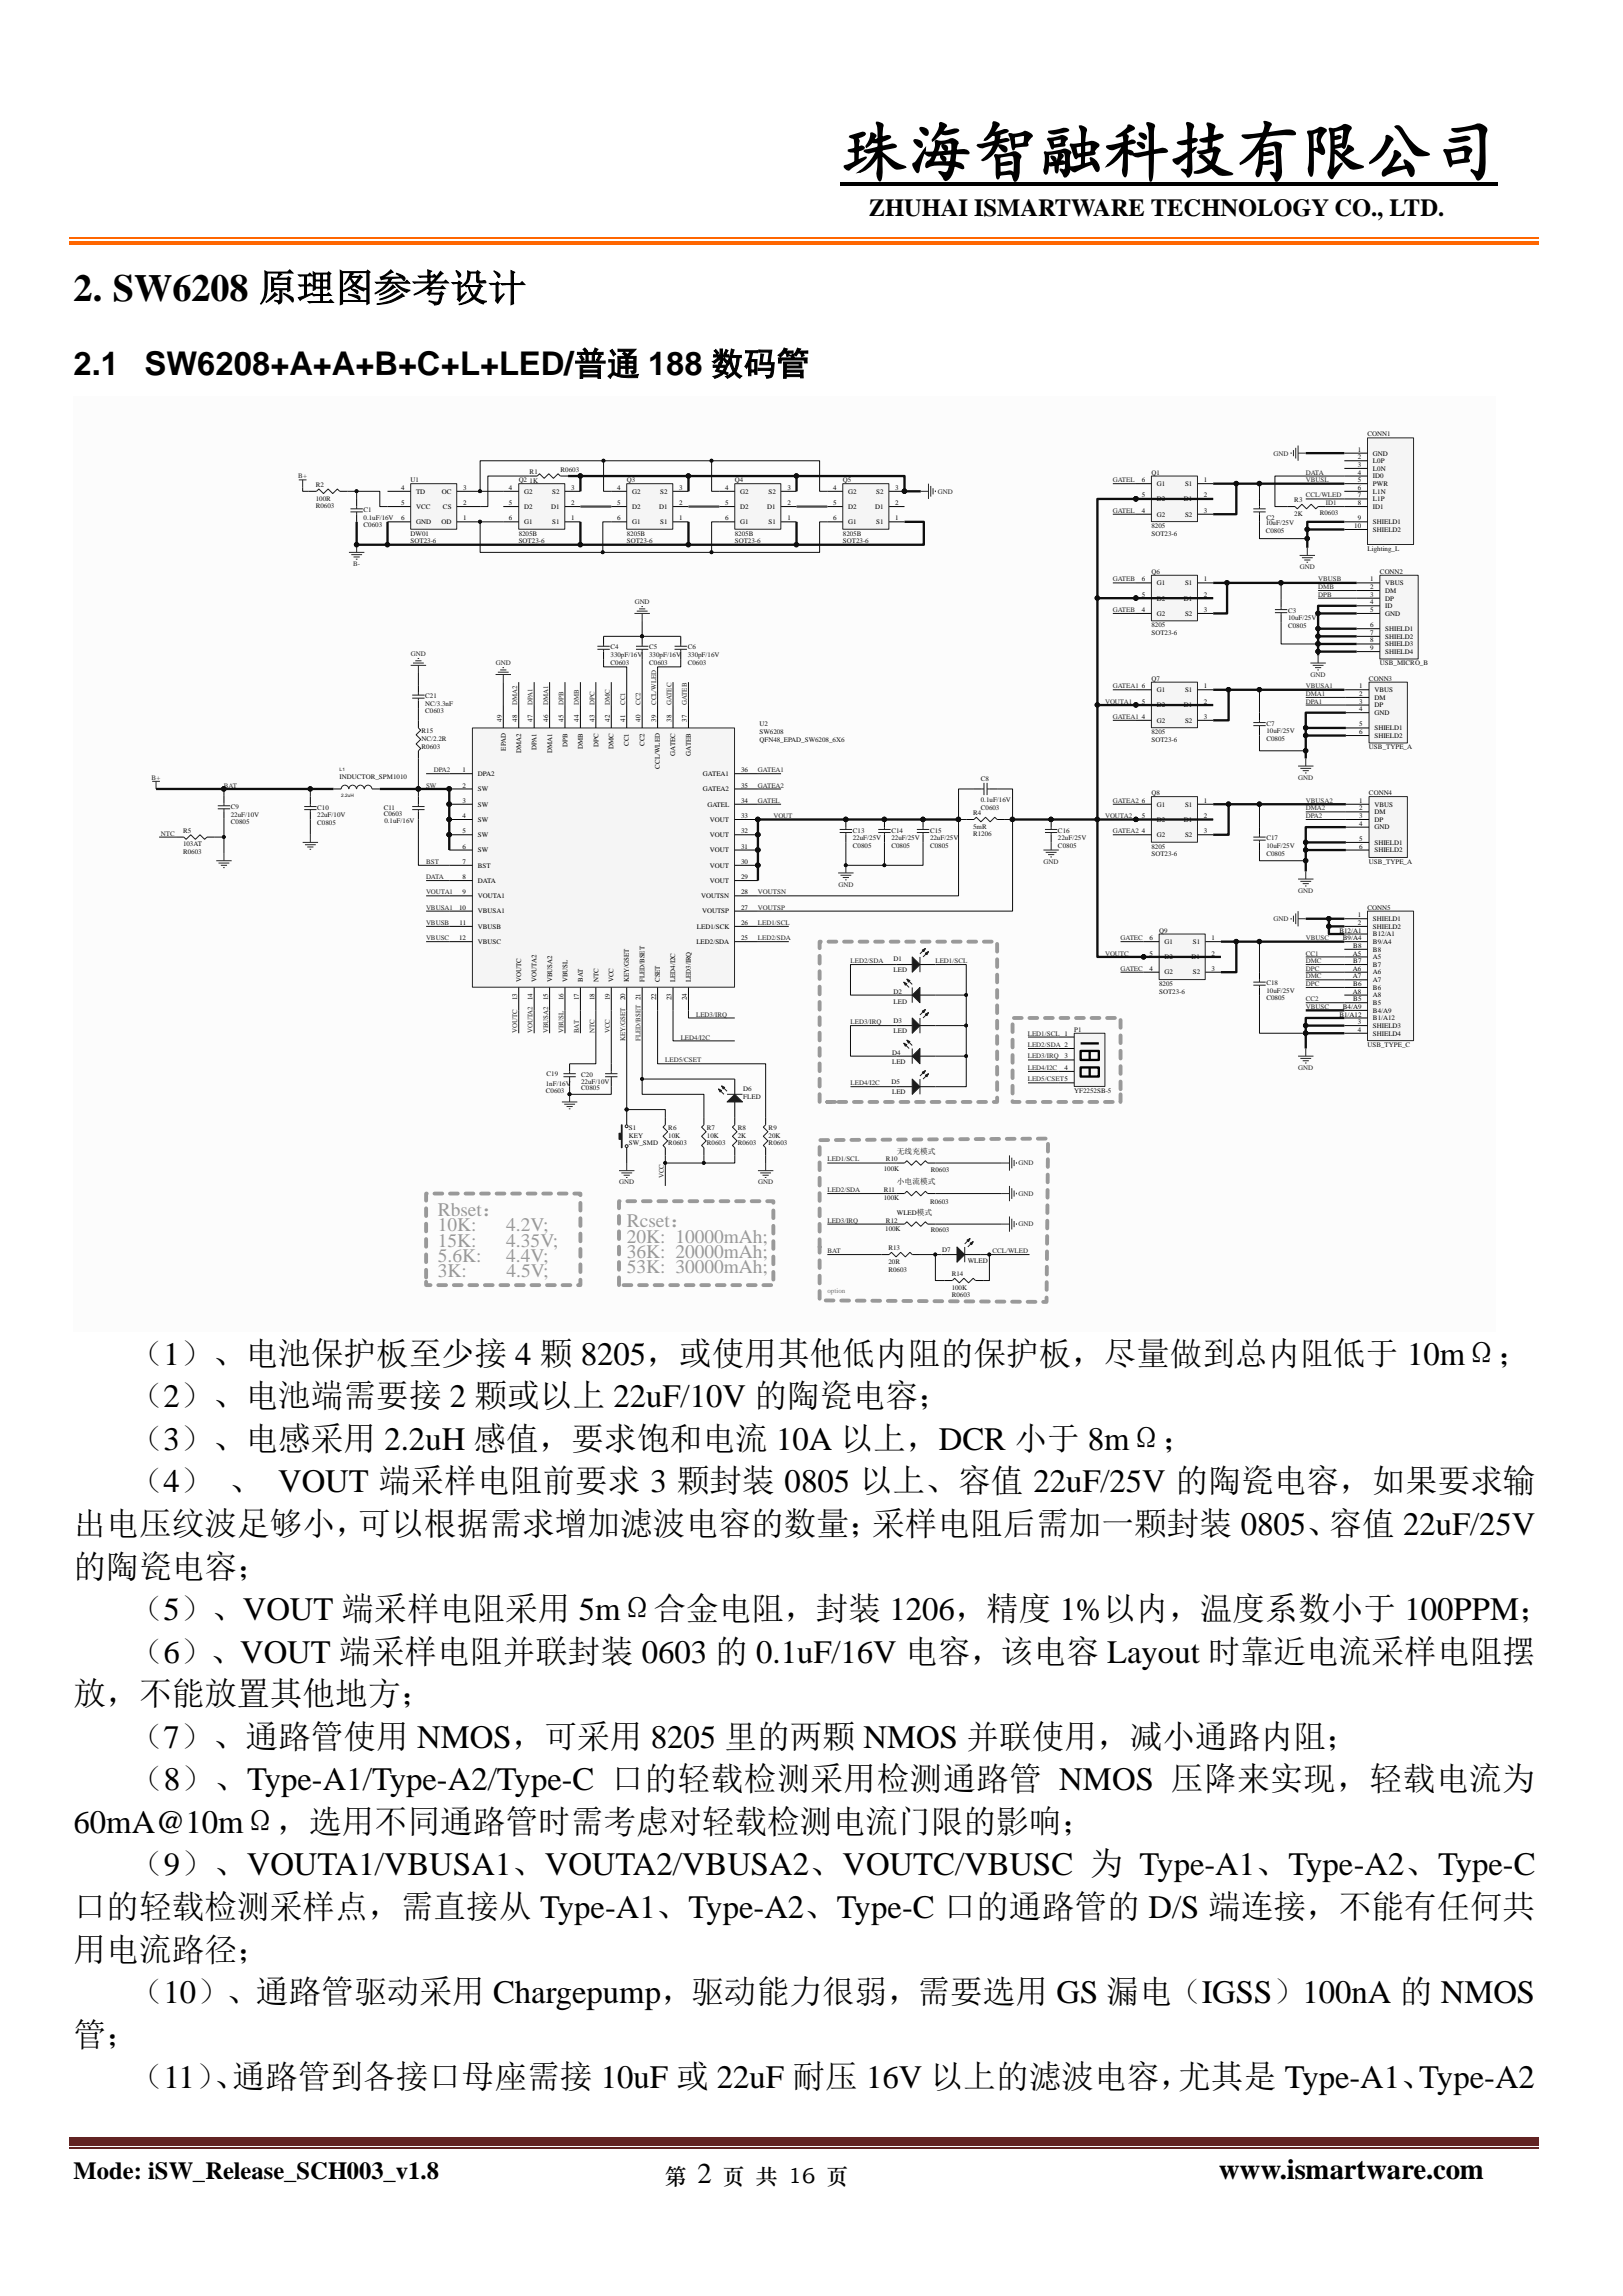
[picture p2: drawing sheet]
<svg xmlns="http://www.w3.org/2000/svg" width="210mm" height="297mm" viewBox="0 0 210 297" stroke-linecap="round" stroke-linejoin="round" font-family="sans-serif">
<defs><g id="words">
<text font-size="8.5" x="108.8" y="22.6">珠海智融科技有限公司</text>
<text font-size="5" x="9.5" y="39">2. SW6208 原理图参考设计</text>
<g font-size="4.2">
<text x="9.5" y="48.5">2.1</text>
<text x="18.7" y="48.5">SW6208+A+A+B+C+L+LED/普通 188 数码管</text>
<text x="16.9" y="176.6">（1）、电池保护板至少接 4 颗 8205，或使用其他低内阻的保护板，尽量做到总内阻低于 10mΩ；</text>
<text x="16.9" y="182.1">（2）、电池端需要接 2 颗或以上 22uF/10V 的陶瓷电容；</text>
<text x="16.9" y="187.6">（3）、电感采用 2.2uH 感值，要求饱和电流 10A 以上，DCR 小于 8mΩ；</text>
<text x="16.9" y="193.1">（4） 、 VOUT 端采样电阻前要求 3 颗封装 0805 以上、容值 22uF/25V 的陶瓷电容，如果要求输</text>
<text x="9.5" y="198.6">出电压纹波足够小，可以根据需求增加滤波电容的数量；采样电阻后需加一颗封装 0805、容值 22uF/25V</text>
<text x="9.5" y="204.1">的陶瓷电容；</text>
<text x="16.9" y="209.6">（5）、VOUT 端采样电阻采用 5mΩ合金电阻，封装 1206，精度 1%以内，温度系数小于 100PPM；</text>
<text x="16.9" y="215.1">（6）、VOUT 端采样电阻并联封装 0603 的 0.1uF/16V 电容，该电容 Layout 时靠近电流采样电阻摆</text>
<text x="9.5" y="220.6">放，不能放置其他地方；</text>
<text x="16.9" y="226.1">（7）、通路管使用 NMOS，可采用 8205 里的两颗 NMOS 并联使用，减小通路内阻；</text>
<text x="16.9" y="231.6">（8）、Type-A1/Type-A2/Type-C 口的轻载检测采用检测通路管 NMOS 压降来实现，轻载电流为</text>
<text x="9.5" y="237.1">60mA@10mΩ，选用不同通路管时需考虑对轻载检测电流门限的影响；</text>
<text x="16.9" y="242.6">（9）、VOUTA1/VBUSA1、VOUTA2/VBUSA2、VOUTC/VBUSC 为 Type-A1、Type-A2、Type-C</text>
<text x="9.5" y="248.1">口的轻载检测采样点，需直接从 Type-A1、Type-A2、Type-C 口的通路管的 D/S 端连接，不能有任何共</text>
<text x="9.5" y="253.6">用电流路径；</text>
<text x="16.9" y="259.1">（10）、通路管驱动采用 Chargepump，驱动能力很弱，需要选用 GS 漏电（IGSS）100nA 的 NMOS</text>
<text x="9.5" y="264.6">管；</text>
<text x="16.9" y="270.1">（11）、通路管到各接口母座需接 10uF 或 22uF 耐压 16V 以上的滤波电容，尤其是 Type-A1、Type-A2</text>
</g>
<g font-size="3.7">
<text x="157.7" y="281.8">www.ismartware.com</text>
<text x="90.3" y="282.4">2</text>
</g>
<g font-size="3.2">
<text x="112.4" y="28">ZHUHAI ISMARTWARE TECHNOLOGY CO., LTD.</text>
<text x="9.5" y="281.8">Mode: iSW_Release_SCH003_v1.8</text>
</g>
<g font-size="2.8">
<text x="86" y="282.4">第</text>
<text x="93.5" y="282.4">页 共 16 页</text>
</g>
<g font-size="2.5" fill="#999">
<text x="56.6" y="157.3">Rbset：</text>
<text x="56.6" y="159.3">10K:</text>
<text x="56.6" y="161.3">15K:</text>
<text x="65.5" y="159.3">4.2V;</text>
<text x="65.5" y="161.3">4.35V;</text>
<text x="81.1" y="158.8">Rcset：</text>
<text x="81.1" y="160.8">20K: 10000mAh;</text>
<text x="56.6" y="163.2">5.6K:</text>
<text x="56.6" y="165.2">3K:</text>
<text x="65.5" y="163.2">4.4V;</text>
<text x="65.5" y="165.2">4.5V;</text>
<text x="81.1" y="162.7">36K: 20000mAh;</text>
<text x="81.1" y="164.7">53K: 30000mAh;</text>
</g>
<g font-size="1">
<text x="116.1" y="149.3">无线充模式</text>
<text x="116.1" y="153.2">小电流模式</text>
</g>
<g font-size=".9" fill="#262626">
<text x="164.8" y="58.9">GND</text>
<text x="38.6" y="61.9">B+</text>
<text x="121.3" y="63.9">GND</text>
<text x="144" y="62.4">GATEL</text>
<text x="169" y="62.4">VBUSL</text>
<text x="169" y="61.4">DATA</text>
<text x="169" y="64.3">CCL/WLED</text>
<text x="171.6" y="65.3">ID1</text>
<text x="144" y="66.3">GATEL</text>
<text x="45.7" y="73.2">B-</text>
<text x="144" y="75.2">GATEB</text>
<text x="168.2" y="73.6">GND</text>
<text x="170.6" y="76.2">DMB</text>
<text x="170.6" y="77.2">DPB</text>
<text x="170.6" y="75.2">VBUSB</text>
<text x="82.1" y="78.2">GND</text>
<text x="144" y="79.2">GATEB</text>
<text x="53.2" y="84.9">GND</text>
<text x="64.2" y="86.1">GND</text>
<text x="144" y="89">GATEA1</text>
<text x="169" y="89">VBUSA1</text>
<text x="169.6" y="87.5">GND</text>
<text x="66.9" y="91.2" transform="rotate(-90 66.9 91.2)">DMA2</text>
<text x="68.9" y="91.2" transform="rotate(-90 68.9 91.2)">DPA1</text>
<text x="70.9" y="91.2" transform="rotate(-90 70.9 91.2)">DMA1</text>
<text x="72.9" y="91.2" transform="rotate(-90 72.9 91.2)">DPB</text>
<text x="74.9" y="91.2" transform="rotate(-90 74.9 91.2)">DMB</text>
<text x="76.9" y="91.2" transform="rotate(-90 76.9 91.2)">DPC</text>
<text x="78.9" y="91.2" transform="rotate(-90 78.9 91.2)">DMC</text>
<text x="80.9" y="91.2" transform="rotate(-90 80.9 91.2)">CC1</text>
<text x="82.9" y="91.2" transform="rotate(-90 82.9 91.2)">CC2</text>
<text x="84.9" y="91.2" transform="rotate(-90 84.9 91.2)">CCL/WLED</text>
<text x="86.9" y="91.2" transform="rotate(-90 86.9 91.2)">GATEC</text>
<text x="88.9" y="91.2" transform="rotate(-90 88.9 91.2)">GATEB</text>
<text x="143" y="91">VOUTA1</text>
<text x="144" y="93">GATEA1</text>
<text x="169" y="90">DMA1</text>
<text x="169" y="91">DPA1</text>
<text x="19.6" y="100.9">B+</text>
<text x="29" y="101.9">BAT</text>
<text x="55.1" y="101.9">SW</text>
<text x="56.1" y="99.9">DPA2</text>
<text x="98.1" y="101.9">GATEA2</text>
<text x="98.1" y="99.9">GATEA1</text>
<text x="168" y="100.9">GND</text>
<text x="98.1" y="103.9">GATEL</text>
<text x="100.1" y="105.8">VOUT</text>
<text x="143" y="105.8">VOUTA2</text>
<text x="144" y="103.9">GATEA2</text>
<text x="144" y="107.8">GATEA2</text>
<text x="169" y="104.8">DMA2</text>
<text x="169" y="103.9">VBUSA2</text>
<text x="169" y="105.8">DPA2</text>
<text x="20.8" y="108.1">NTC</text>
<text x="55.1" y="111.8">BST</text>
<text x="55.1" y="113.7">DATA</text>
<text x="135" y="111.8">GND</text>
<text x="55.1" y="115.7">VOUTA1</text>
<text x="55.1" y="117.7">VBUSA1</text>
<text x="55.1" y="119.7">VBUSB</text>
<text x="98.1" y="119.7">LED1/SCL</text>
<text x="98.1" y="115.7">VOUTSN</text>
<text x="98.1" y="117.7">VOUTSP</text>
<text x="108.5" y="114.7">GND</text>
<text x="164.8" y="119.1">GND</text>
<text x="168" y="115.5">GND</text>
<text x="55.1" y="121.6">VBUSC</text>
<text x="98.1" y="121.6">LED2/SDA</text>
<text x="110.1" y="124.6">LED2/SDA</text>
<text x="121.1" y="124.6">LED1/SCL</text>
<text x="143" y="123.6">VOUTC</text>
<text x="145" y="121.6">GATEC</text>
<text x="145" y="125.6">GATEC</text>
<text x="169" y="121.6">VBUSC</text>
<text x="169" y="124.6">DMC</text>
<text x="169" y="125.6">DPC</text>
<text x="169" y="123.6">CC1</text>
<text x="90.1" y="131.5">LED3/IRQ</text>
<text x="169" y="129.5">CC2</text>
<text x="169" y="126.6">DMC</text>
<text x="169" y="127.6">DPC</text>
<text x="169" y="130.5">VBUSC</text>
<text x="66.9" y="133.7" transform="rotate(-90 66.9 133.7)">VOUTC</text>
<text x="68.9" y="133.7" transform="rotate(-90 68.9 133.7)">VOUTA2</text>
<text x="70.9" y="133.7" transform="rotate(-90 70.9 133.7)">VBUSA2</text>
<text x="72.9" y="133.7" transform="rotate(-90 72.9 133.7)">VBUSL</text>
<text x="74.9" y="133.7" transform="rotate(-90 74.9 133.7)">BAT</text>
<text x="76.9" y="133.7" transform="rotate(-90 76.9 133.7)">NTC</text>
<text x="78.9" y="133.7" transform="rotate(-90 78.9 133.7)">VCC</text>
<text x="80.9" y="134.7" transform="rotate(-90 80.9 134.7)">KEY/GSET</text>
<text x="82.9" y="134.7" transform="rotate(-90 82.9 134.7)">FLED/BSET 21</text>
<text x="86.1" y="137.4">LED5/CSET</text>
<text x="88.1" y="134.5">LED4/I2C</text>
<text x="110.1" y="132.5">LED3/IRQ</text>
<text x="133" y="136.9">LED3/IRQ</text>
<text x="133" y="135.4">LED2/SDA 2</text>
<text x="133" y="134">LED1/SCL 1</text>
<text x="110.1" y="140.4">LED4/I2C</text>
<text x="133" y="139.9">LED5/CSET5</text>
<text x="133" y="138.4">LED4/I2C</text>
<text x="168" y="138.4">GND</text>
<text x="80.1" y="153.2">GND</text>
<text x="85.9" y="152.4" transform="rotate(-90 85.9 152.4)">VCC</text>
<text x="98.1" y="153.2">GND</text>
<text x="107.1" y="150.2">LED1/SCL</text>
<text x="107.1" y="154.2">LED2/SDA</text>
<text x="131.8" y="150.8">GND</text>
<text x="131.8" y="154.7">GND</text>
<text x="107.1" y="158.1">LED3/IRQ</text>
<text x="131.8" y="158.7">GND</text>
<text x="107.1" y="162.1">BAT</text>
<text x="128.4" y="162.1">CCL/WLED</text>
</g>
<g font-size=".9">
<text x="175.7" y="58.4">1</text>
<text x="175.7" y="59.4">2</text>
<text x="177.7" y="58.9">GND</text>
<text x="177.7" y="59.9">L0P</text>
<text x="51.9" y="63.4">4</text>
<text x="51.9" y="65.3">5</text>
<text x="53.8" y="63.9">TD</text>
<text x="53.8" y="65.8">VCC</text>
<text x="57.2" y="63.9">OC</text>
<text x="57.3" y="65.8">CS</text>
<text x="59.9" y="63.4">3</text>
<text x="59.9" y="65.3">2</text>
<text x="65.9" y="65.3">5</text>
<text x="65.9" y="63.4">4</text>
<text x="67.8" y="65.8">D2</text>
<text x="67.8" y="63.9">G2</text>
<text x="71.3" y="65.8">D1</text>
<text x="71.5" y="63.9">S2</text>
<text x="73.9" y="63.4">3</text>
<text x="73.9" y="65.3">2</text>
<text x="79.8" y="65.3">5</text>
<text x="79.8" y="63.4">4</text>
<text x="81.8" y="65.8">D2</text>
<text x="81.8" y="63.9">G2</text>
<text x="85.3" y="65.8">D1</text>
<text x="85.4" y="63.9">S2</text>
<text x="87.9" y="63.4">3</text>
<text x="87.9" y="65.3">2</text>
<text x="93.8" y="65.3">5</text>
<text x="93.8" y="63.4">4</text>
<text x="95.8" y="65.8">D2</text>
<text x="95.8" y="63.9">G2</text>
<text x="99.3" y="65.8">D1</text>
<text x="99.4" y="63.9">S2</text>
<text x="101.9" y="63.4">3</text>
<text x="101.9" y="65.3">2</text>
<text x="107.8" y="65.3">5</text>
<text x="107.8" y="63.4">4</text>
<text x="109.7" y="65.8">D2</text>
<text x="109.7" y="63.9">G2</text>
<text x="113.3" y="65.8">D1</text>
<text x="113.4" y="63.9">S2</text>
<text x="115.8" y="63.4">3</text>
<text x="115.8" y="65.3">2</text>
<text x="147.8" y="64.3">5</text>
<text x="147.8" y="62.4">6</text>
<text x="149.7" y="64.9">D2</text>
<text x="149.7" y="62.9">G1</text>
<text x="153.2" y="64.9">D1</text>
<text x="153.3" y="62.9">S1</text>
<text x="155.8" y="62.4">1</text>
<text x="155.8" y="64.3">2</text>
<text x="175.7" y="60.4">3</text>
<text x="175.7" y="61.4">4</text>
<text x="175.7" y="62.4">5</text>
<text x="175.7" y="63.4">6</text>
<text x="175.7" y="64.3">7</text>
<text x="175.7" y="65.3">8</text>
<text x="177.7" y="60.9">L0N</text>
<text x="177.7" y="61.9">ID0</text>
<text x="177.7" y="62.9">PWR</text>
<text x="177.7" y="63.9">L1N</text>
<text x="177.7" y="64.9">L1P</text>
<text x="177.7" y="65.8">ID1</text>
<text x="51.9" y="67.3">6</text>
<text x="53.8" y="67.8">GND</text>
<text x="57.1" y="67.8">OD</text>
<text x="59.9" y="67.3">1</text>
<text x="65.9" y="67.3">6</text>
<text x="67.8" y="67.8">G1</text>
<text x="71.5" y="67.8">S1</text>
<text x="73.9" y="67.3">1</text>
<text x="79.8" y="67.3">6</text>
<text x="81.8" y="67.8">G1</text>
<text x="85.4" y="67.8">S1</text>
<text x="87.9" y="67.3">1</text>
<text x="93.8" y="67.3">6</text>
<text x="95.8" y="67.8">G1</text>
<text x="99.4" y="67.8">S1</text>
<text x="101.9" y="67.3">1</text>
<text x="107.8" y="67.3">6</text>
<text x="109.7" y="67.8">G1</text>
<text x="113.4" y="67.8">S1</text>
<text x="115.8" y="67.3">1</text>
<text x="147.8" y="66.3">4</text>
<text x="149.7" y="66.8">G2</text>
<text x="153.3" y="66.8">S2</text>
<text x="155.8" y="66.3">3</text>
<text x="175.2" y="68.3">10</text>
<text x="175.7" y="67.3">9</text>
<text x="177.7" y="67.8">SHIELD1</text>
<text x="177.7" y="68.8">SHIELD2</text>
<text x="147.8" y="77.2">5</text>
<text x="147.8" y="75.2">6</text>
<text x="149.7" y="77.7">D2</text>
<text x="149.7" y="75.7">G1</text>
<text x="153.2" y="77.7">D1</text>
<text x="153.3" y="75.7">S1</text>
<text x="155.8" y="75.2">1</text>
<text x="155.8" y="77.2">2</text>
<text x="177.3" y="75.2">1</text>
<text x="177.3" y="76.2">2</text>
<text x="177.3" y="77.2">3</text>
<text x="179.2" y="75.7">VBUS</text>
<text x="179.2" y="76.7">DM</text>
<text x="179.2" y="77.7">DP</text>
<text x="147.8" y="79.2">4</text>
<text x="149.7" y="79.7">G2</text>
<text x="153.3" y="79.7">S2</text>
<text x="155.8" y="79.2">3</text>
<text x="177.3" y="78.2">4</text>
<text x="177.3" y="79.2">5</text>
<text x="177.3" y="81.1">6</text>
<text x="177.3" y="82.1">7</text>
<text x="177.3" y="83.1">8</text>
<text x="179.2" y="78.7">ID</text>
<text x="179.2" y="79.7">GND</text>
<text x="179.2" y="81.6">SHIELD1</text>
<text x="179.2" y="82.6">SHIELD2</text>
<text x="179.2" y="83.6">SHIELD3</text>
<text x="147.8" y="89">6</text>
<text x="149.7" y="89.5">G1</text>
<text x="153.3" y="89.5">S1</text>
<text x="155.8" y="89">1</text>
<text x="175.9" y="89">1</text>
<text x="177.3" y="84.1">9</text>
<text x="177.9" y="89.5">VBUS</text>
<text x="179.2" y="84.6">SHIELD4</text>
<text x="64.9" y="93.4" transform="rotate(-90 64.9 93.4)">49</text>
<text x="66.9" y="93.4" transform="rotate(-90 66.9 93.4)">48</text>
<text x="68.9" y="93.4" transform="rotate(-90 68.9 93.4)">47</text>
<text x="70.9" y="93.4" transform="rotate(-90 70.9 93.4)">46</text>
<text x="72.9" y="93.4" transform="rotate(-90 72.9 93.4)">45</text>
<text x="74.9" y="93.4" transform="rotate(-90 74.9 93.4)">44</text>
<text x="76.9" y="93.4" transform="rotate(-90 76.9 93.4)">43</text>
<text x="78.9" y="93.4" transform="rotate(-90 78.9 93.4)">42</text>
<text x="80.9" y="93.4" transform="rotate(-90 80.9 93.4)">41</text>
<text x="82.9" y="93.4" transform="rotate(-90 82.9 93.4)">40</text>
<text x="84.9" y="93.4" transform="rotate(-90 84.9 93.4)">39</text>
<text x="86.9" y="93.4" transform="rotate(-90 86.9 93.4)">38</text>
<text x="88.9" y="93.4" transform="rotate(-90 88.9 93.4)">37</text>
<text x="147.8" y="91">5</text>
<text x="147.8" y="93">4</text>
<text x="149.7" y="91.5">D2</text>
<text x="149.7" y="93.5">G2</text>
<text x="153.2" y="91.5">D1</text>
<text x="153.3" y="93.5">S2</text>
<text x="155.8" y="93">3</text>
<text x="155.8" y="91">2</text>
<text x="175.9" y="90">2</text>
<text x="175.9" y="91">3</text>
<text x="175.9" y="92">4</text>
<text x="175.9" y="94">5</text>
<text x="175.9" y="95">6</text>
<text x="177.9" y="90.5">DM</text>
<text x="177.9" y="91.5">DP</text>
<text x="177.9" y="92.5">GND</text>
<text x="177.9" y="94.5">SHIELD1</text>
<text x="177.9" y="95.4">SHIELD2</text>
<text x="59.9" y="99.9">1</text>
<text x="59.9" y="101.9">2</text>
<text x="61.8" y="100.4">DPA2</text>
<text x="65.4" y="97.1" transform="rotate(-90 65.4 97.1)">EPAD</text>
<text x="67.4" y="97.4" transform="rotate(-90 67.4 97.4)">DMA2</text>
<text x="69.4" y="97" transform="rotate(-90 69.4 97)">DPA1</text>
<text x="71.4" y="97.4" transform="rotate(-90 71.4 97.4)">DMA1</text>
<text x="73.4" y="96.6" transform="rotate(-90 73.4 96.6)">DPB</text>
<text x="75.4" y="96.9" transform="rotate(-90 75.4 96.9)">DMB</text>
<text x="77.4" y="96.6" transform="rotate(-90 77.4 96.6)">DPC</text>
<text x="79.4" y="96.9" transform="rotate(-90 79.4 96.9)">DMC</text>
<text x="81.4" y="96.5" transform="rotate(-90 81.4 96.5)">CC1</text>
<text x="83.4" y="96.5" transform="rotate(-90 83.4 96.5)">CC2</text>
<text x="85.4" y="99.4" transform="rotate(-90 85.4 99.4)">CCL/WLED</text>
<text x="87.4" y="97.7" transform="rotate(-90 87.4 97.7)">GATEC</text>
<text x="89.4" y="97.7" transform="rotate(-90 89.4 97.7)">GATEB</text>
<text x="91" y="100.4">GATEA1</text>
<text x="95.9" y="101.9">35</text>
<text x="95.9" y="99.9">36</text>
<text x="59.9" y="103.9">3</text>
<text x="59.9" y="105.8">4</text>
<text x="59.9" y="107.8">5</text>
<text x="61.8" y="102.4">SW</text>
<text x="61.8" y="104.3">SW</text>
<text x="61.8" y="106.3">SW</text>
<text x="91" y="102.4">GATEA2</text>
<text x="91.5" y="104.3">GATEL</text>
<text x="91.9" y="106.3">VOUT</text>
<text x="95.9" y="107.8">32</text>
<text x="95.9" y="105.8">33</text>
<text x="95.9" y="103.9">34</text>
<text x="147.8" y="105.8">5</text>
<text x="147.8" y="103.9">6</text>
<text x="147.8" y="107.8">4</text>
<text x="149.7" y="106.3">D2</text>
<text x="149.7" y="104.3">G1</text>
<text x="153.2" y="106.3">D1</text>
<text x="153.3" y="104.3">S1</text>
<text x="155.8" y="103.9">1</text>
<text x="155.8" y="107.8">3</text>
<text x="155.8" y="105.8">2</text>
<text x="175.9" y="103.9">1</text>
<text x="175.9" y="104.8">2</text>
<text x="175.9" y="105.8">3</text>
<text x="175.9" y="106.8">4</text>
<text x="177.9" y="104.3">VBUS</text>
<text x="177.9" y="105.3">DM</text>
<text x="177.9" y="106.3">DP</text>
<text x="177.9" y="107.3">GND</text>
<text x="59.9" y="109.8">6</text>
<text x="59.9" y="111.8">7</text>
<text x="59.9" y="113.7">8</text>
<text x="61.8" y="108.3">SW</text>
<text x="61.8" y="110.3">SW</text>
<text x="61.8" y="112.2">BST</text>
<text x="91.9" y="112.2">VOUT</text>
<text x="91.9" y="110.3">VOUT</text>
<text x="91.9" y="108.3">VOUT</text>
<text x="95.9" y="113.7">29</text>
<text x="95.9" y="111.8">30</text>
<text x="95.9" y="109.8">31</text>
<text x="149.7" y="108.3">G2</text>
<text x="153.3" y="108.3">S2</text>
<text x="175.9" y="108.8">5</text>
<text x="175.9" y="109.8">6</text>
<text x="177.9" y="109.3">SHIELD1</text>
<text x="177.9" y="110.3">SHIELD2</text>
<text x="59.4" y="117.7">10</text>
<text x="59.5" y="119.7">11</text>
<text x="59.9" y="115.7">9</text>
<text x="61.8" y="114.2">DATA</text>
<text x="61.8" y="116.2">VOUTA1</text>
<text x="61.8" y="118.2">VBUSA1</text>
<text x="90.7" y="116.2">VOUTSN</text>
<text x="90.9" y="118.2">VOUTSP</text>
<text x="91.9" y="114.2">VOUT</text>
<text x="95.9" y="119.7">26</text>
<text x="95.9" y="117.7">27</text>
<text x="95.9" y="115.7">28</text>
<text x="175.7" y="118.7">1</text>
<text x="175.7" y="119.7">2</text>
<text x="177.7" y="119.1">SHIELD1</text>
<text x="59.4" y="121.6">12</text>
<text x="61.8" y="120.1">VBUSB</text>
<text x="61.8" y="122.1">VBUSC</text>
<text x="90.1" y="122.1">LED2/SDA</text>
<text x="90.2" y="120.1">LED1/SCK</text>
<text x="95.9" y="121.6">25</text>
<text x="148.8" y="123.6">5</text>
<text x="148.8" y="121.6">6</text>
<text x="148.8" y="125.6">4</text>
<text x="150.7" y="124.1">D2</text>
<text x="150.7" y="122.1">G1</text>
<text x="154.2" y="124.1">D1</text>
<text x="154.3" y="122.1">S1</text>
<text x="156.8" y="121.6">1</text>
<text x="156.8" y="125.6">3</text>
<text x="156.8" y="123.6">2</text>
<text x="173.3" y="120.6">B12/A1</text>
<text x="173.8" y="121.6">B9/A4</text>
<text x="175.1" y="123.6">A5</text>
<text x="175.1" y="125.6">A6</text>
<text x="175.1" y="122.6">B8</text>
<text x="175.1" y="124.6">B7</text>
<text x="177.7" y="121.1">B12/A1</text>
<text x="177.7" y="122.1">B9/A4</text>
<text x="177.7" y="123.1">B8</text>
<text x="177.7" y="124.1">A5</text>
<text x="177.7" y="125.1">B7</text>
<text x="177.7" y="120.1">SHIELD2</text>
<text x="66.9" y="129.4" transform="rotate(-90 66.9 129.4)">13</text>
<text x="67.4" y="127" transform="rotate(-90 67.4 127)">VOUTC</text>
<text x="68.9" y="129.4" transform="rotate(-90 68.9 129.4)">14</text>
<text x="69.4" y="127" transform="rotate(-90 69.4 127)">VOUTA2</text>
<text x="70.9" y="129.4" transform="rotate(-90 70.9 129.4)">15</text>
<text x="71.4" y="127" transform="rotate(-90 71.4 127)">VBUSA2</text>
<text x="72.9" y="129.4" transform="rotate(-90 72.9 129.4)">16</text>
<text x="73.4" y="127" transform="rotate(-90 73.4 127)">VBUSL</text>
<text x="74.9" y="129.4" transform="rotate(-90 74.9 129.4)">17</text>
<text x="75.4" y="127" transform="rotate(-90 75.4 127)">BAT</text>
<text x="76.9" y="129.4" transform="rotate(-90 76.9 129.4)">18</text>
<text x="77.4" y="127" transform="rotate(-90 77.4 127)">NTC</text>
<text x="78.9" y="129.4" transform="rotate(-90 78.9 129.4)">19</text>
<text x="79.4" y="127" transform="rotate(-90 79.4 127)">VCC</text>
<text x="80.9" y="129.4" transform="rotate(-90 80.9 129.4)">20</text>
<text x="81.4" y="127" transform="rotate(-90 81.4 127)">KEY/GSET</text>
<text x="83.4" y="127" transform="rotate(-90 83.4 127)">FLED/BSET</text>
<text x="84.9" y="129.4" transform="rotate(-90 84.9 129.4)">22</text>
<text x="85.4" y="127" transform="rotate(-90 85.4 127)">CSET</text>
<text x="86.9" y="129.4" transform="rotate(-90 86.9 129.4)">23</text>
<text x="87.4" y="127" transform="rotate(-90 87.4 127)">LED4/I2C</text>
<text x="88.9" y="129.4" transform="rotate(-90 88.9 129.4)">24</text>
<text x="89.4" y="127" transform="rotate(-90 89.4 127)">LED3/IRQ</text>
<text x="150.7" y="126.1">G2</text>
<text x="154.3" y="126.1">S2</text>
<text x="173.3" y="131.5">B1/A12</text>
<text x="173.8" y="130.5">B4/A9</text>
<text x="175.1" y="126.6">A7</text>
<text x="175.1" y="128.5">A8</text>
<text x="175.1" y="127.6">B6</text>
<text x="175.1" y="129.5">B5</text>
<text x="177.7" y="126.1">A6</text>
<text x="177.7" y="127">A7</text>
<text x="177.7" y="128">B6</text>
<text x="177.7" y="129">A8</text>
<text x="177.7" y="130">B5</text>
<text x="177.7" y="131">B4/A9</text>
<text x="177.7" y="132">B1/A12</text>
<text x="137.7" y="136.9">3</text>
<text x="175.7" y="132.5">3</text>
<text x="175.7" y="133.5">4</text>
<text x="177.7" y="133">SHIELD3</text>
<text x="177.7" y="134">SHIELD4</text>
<text x="137.7" y="138.4">4</text>
<text x="116.1" y="157.2">WLED模式</text>
<text x="179" y="189.8">2020/9/6</text>
<text x="179" y="190.7">G:\data\..\SW6208+A+A+B+C+L+LED_普通188数码管.SchDoc</text>
<text x="194.4" y="189.8">Sheet</text>
<text x="194.4" y="190.7">Drawn By:</text>
<text x="30.8" y="192.7">2</text>
<text x="58.6" y="192.7">3</text>
<text x="114.3" y="192.7">5</text>
<text x="142.1" y="192.7">6</text>
<text x="169.9" y="192.7">7</text>
<text x="197.8" y="192.7">8</text>
</g>
<g font-size=".9" fill="#0e0e0e">
<text x="177" y="56.4">CONN1</text>
<text x="40.9" y="65.7">R0603</text>
<text x="40.9" y="63">R2</text>
<text x="40.9" y="64.8">100R</text>
<text x="53.1" y="62.4">U1</text>
<text x="67.1" y="62.4">Q2</text>
<text x="68.5" y="61.3">R1</text>
<text x="68.5" y="62.5">1K</text>
<text x="72.5" y="61.1">R0603</text>
<text x="81.1" y="62.4">Q3</text>
<text x="95.1" y="62.4">Q4</text>
<text x="109.1" y="62.4">Q5</text>
<text x="149" y="61.4">Q1</text>
<text x="167.5" y="64.9">R3</text>
<text x="47" y="68.2">C0603</text>
<text x="47" y="66.2">C1</text>
<text x="47" y="67.2">0.1uF/16V</text>
<text x="53.1" y="70.3">SOT23-6</text>
<text x="53.1" y="69.3">DW01</text>
<text x="67.1" y="70.3">SOT23-6</text>
<text x="67.1" y="69.3">8205B</text>
<text x="81.1" y="70.3">SOT23-6</text>
<text x="81.1" y="69.3">8205B</text>
<text x="95.1" y="70.3">SOT23-6</text>
<text x="95.1" y="69.3">8205B</text>
<text x="109.1" y="70.3">SOT23-6</text>
<text x="109.1" y="69.3">8205B</text>
<text x="149" y="69.3">SOT23-6</text>
<text x="149" y="68.3">8205</text>
<text x="163.8" y="69">C0805</text>
<text x="163.8" y="67.9">10uF/25V</text>
<text x="163.9" y="67.2">C2</text>
<text x="167.5" y="66.7">2K</text>
<text x="170.8" y="66.6">R0603</text>
<text x="177" y="71.3">Lighting_L</text>
<text x="149" y="74.2">Q6</text>
<text x="178.6" y="74.2">CONN2</text>
<text x="149" y="82.1">SOT23-6</text>
<text x="149" y="81.1">8205</text>
<text x="166.7" y="81.2">C0805</text>
<text x="166.7" y="79.3">C3</text>
<text x="166.7" y="80.2">10uF/25V</text>
<text x="79" y="86">C0603</text>
<text x="79" y="84">C4</text>
<text x="79" y="85">330pF/16V</text>
<text x="84" y="86">C0603</text>
<text x="84" y="84">C5</text>
<text x="84" y="85">330pF/16V</text>
<text x="89" y="86">C0603</text>
<text x="89" y="84">C6</text>
<text x="89" y="85">330pF/16V</text>
<text x="149" y="88.1">Q7</text>
<text x="177.1" y="88.1">CONN3</text>
<text x="178.6" y="86.1">USB_MICRO_B</text>
<text x="54.5" y="94.9">R15</text>
<text x="54.5" y="95.9">NC/2.2R</text>
<text x="55" y="92.3">C0603</text>
<text x="55" y="90.3">C21</text>
<text x="55" y="91.3">NC/3.3nF</text>
<text x="98.3" y="96">QFN48_EPAD_SW6208_6X6</text>
<text x="98.3" y="94">U2</text>
<text x="98.3" y="95">SW6208</text>
<text x="149" y="96">SOT23-6</text>
<text x="149" y="95">8205</text>
<text x="163.9" y="95.9">C0805</text>
<text x="163.9" y="93.9">C7</text>
<text x="163.9" y="94.9">10uF/25V</text>
<text x="43.9" y="100.8">INDUCTOR_SPM1010</text>
<text x="54.5" y="96.8">R0603</text>
<text x="126.9" y="101">C8</text>
<text x="177.1" y="96.9">USB_TYPE_A</text>
<text x="23.7" y="107.7">R5</text>
<text x="29.9" y="106.6">C0805</text>
<text x="29.9" y="104.6">C9</text>
<text x="29.9" y="105.6">22uF/10V</text>
<text x="41" y="106.7">C0805</text>
<text x="41" y="104.7">C10</text>
<text x="41" y="105.7">22uF/10V</text>
<text x="49.6" y="105.5">C0603</text>
<text x="49.6" y="104.7">C11</text>
<text x="49.7" y="106.5">0.1uF/16V</text>
<text x="110.4" y="107.7">C13</text>
<text x="115.3" y="107.7">C14</text>
<text x="120.3" y="107.7">C15</text>
<text x="125.9" y="105.4">R4</text>
<text x="125.9" y="107.2">5mR</text>
<text x="126.9" y="104.7">C0603</text>
<text x="126.9" y="103.8">0.1uF/16V</text>
<text x="136.9" y="107.7">C16</text>
<text x="149" y="102.9">Q8</text>
<text x="177.1" y="102.9">CONN4</text>
<text x="23.7" y="110.4">R0603</text>
<text x="23.7" y="109.5">103AT</text>
<text x="110.4" y="109.7">C0805</text>
<text x="110.4" y="108.7">22uF/25V</text>
<text x="115.3" y="109.7">C0805</text>
<text x="115.3" y="108.7">22uF/25V</text>
<text x="120.3" y="109.7">C0805</text>
<text x="120.3" y="108.7">22uF/25V</text>
<text x="125.9" y="108.2">R1206</text>
<text x="136.9" y="109.7">C0805</text>
<text x="136.9" y="108.7">22uF/25V</text>
<text x="149" y="110.8">SOT23-6</text>
<text x="149" y="109.8">8205</text>
<text x="163.9" y="110.7">C0805</text>
<text x="163.9" y="108.7">C17</text>
<text x="163.9" y="109.7">10uF/25V</text>
<text x="177.1" y="111.8">USB_TYPE_A</text>
<text x="177" y="117.7">CONN5</text>
<text x="115.6" y="124.4">D1</text>
<text x="115.6" y="125.7">LED</text>
<text x="150" y="120.6">Q9</text>
<text x="115.6" y="128.5">D2</text>
<text x="115.6" y="129.8">LED</text>
<text x="150" y="128.5">SOT23-6</text>
<text x="150" y="127.6">8205</text>
<text x="163.9" y="129.4">C0805</text>
<text x="163.9" y="127.4">C18</text>
<text x="163.9" y="128.4">10uF/25V</text>
<text x="115.4" y="136.4">D4</text>
<text x="115.4" y="137.6">LED</text>
<text x="115.6" y="132.4">D3</text>
<text x="115.6" y="133.6">LED</text>
<text x="139" y="133.5">P1</text>
<text x="177" y="135.4">USB_TYPE_C</text>
<text x="70.6" y="141.4">C0603</text>
<text x="70.6" y="140.5">1nF/16V</text>
<text x="70.7" y="139.2">C19</text>
<text x="75.2" y="141">C0805</text>
<text x="75.2" y="139.4">C20</text>
<text x="75.2" y="140.2">22uF/10V</text>
<text x="96.2" y="141.2">D6</text>
<text x="96.2" y="142.1">FLED</text>
<text x="115.3" y="140.3">D5</text>
<text x="115.4" y="141.5">LED</text>
<text x="139" y="141.4">YF2252SB-5</text>
<text x="81.4" y="148.2">SW_SMD</text>
<text x="81.4" y="146.2">S1</text>
<text x="81.4" y="147.2">KEY</text>
<text x="86.5" y="148.2">R0603</text>
<text x="86.5" y="146.2">R6</text>
<text x="86.5" y="147.2">10K</text>
<text x="91.5" y="148.2">R0603</text>
<text x="91.5" y="146.2">R7</text>
<text x="91.5" y="147.2">10K</text>
<text x="95.5" y="148.2">R0603</text>
<text x="95.5" y="146.2">R8</text>
<text x="95.5" y="147.2">2K</text>
<text x="99.5" y="148.2">R0603</text>
<text x="99.5" y="146.2">R9</text>
<text x="99.5" y="147.2">20K</text>
<text x="114.4" y="151.5">100K</text>
<text x="114.4" y="154.2">R11</text>
<text x="114.4" y="155.3">100K</text>
<text x="114.6" y="150.2">R10</text>
<text x="120.3" y="155.7">R0603</text>
<text x="120.4" y="151.6">R0603</text>
<text x="114.5" y="159.2">100K</text>
<text x="114.6" y="158.1">R12</text>
<text x="115" y="161.7">R13</text>
<text x="120.4" y="159.3">R0603</text>
<text x="121.9" y="161.9">D7</text>
<text x="115" y="164.5">R0603</text>
<text x="115" y="163.5">20R</text>
<text x="123.1" y="167.8">R0603</text>
<text x="123.1" y="165.1">R14</text>
<text x="123.1" y="166.8">100K</text>
<text x="125.2" y="163.4">WLED</text>
</g>
<text font-size=".9" fill="#747474" x="107.1" y="167.2">option</text>
<g font-size=".6" fill="#0e0e0e">
<text x="43.9" y="99.8">L1</text>
<text x="44.1" y="103.1">2.2uH</text>
</g>
</g></defs>
<path d="M9 31.1h190.2v.5h-190.2z" fill-rule="evenodd" fill="#f60"/>
<path d="M9 30.7h190.2" fill="none" stroke="#f60" stroke-width=".25"/>
<path d="M9 276.5h190.2v1h-190.2z" fill-rule="evenodd" fill="#622423"/>
<path d="M9 277.9h190.2" fill="none" stroke="#622423" stroke-width=".25"/>
<path d="M108.8 23.8h85" fill="none" stroke="#000" stroke-width=".42"/>
<g fill="#fcfcfc" stroke="#000" stroke-width=".13">
<path d="M9.5 51.2h184.1v121.1h-184.1z" fill-rule="evenodd"/>
<path d="M9.5 51.2h184.1v121.1h-184.1z" fill-rule="evenodd"/>
</g>
<path d="M79.1 137.6v1M79.1 139.6v1M81.1 143.5v2M81.1 148.5v1.9M86.1 144.5v1M86.1 148.5v1" fill="none" stroke="#000" stroke-width=".13"/>
<path d="M78.3 139.3h1.6M78.3 138.9h1.6M79.1 138.6v.3M79.1 139.3v.3M86.1 145.5l-.3 .3 .6 .6-.6 .6 .6 .6-.6 .6 .3 .3" fill="none" stroke="#1c1c1c" stroke-width=".13"/>
<circle cx="81.1" cy="143.5" r=".18" fill="#0e0e0e" stroke="#0e0e0e" stroke-width=".13"/>
<path d="M80.4 145.5h.1v3h-.1v-1.1h-.3v-.8h.3z" fill-rule="evenodd" fill="#1c1c1c"/>
<g fill="none" stroke="#1c1c1c" stroke-width=".13">
<path d="M80.4 145.5h.1v3h-.1v-1.1h-.3v-.8h.3z"/>
<circle cx="81.1" cy="148.3" r=".18"/>
<circle cx="81.1" cy="145.7" r=".18"/>
</g>
<g fill="#0e0e0e" stroke="#0e0e0e" stroke-width=".13">
<circle cx="81.1" cy="143.5" r=".18"/>
<circle cx="73.7" cy="141.5" r=".18"/>
</g>
<path d="M72.7 142.5h2M73 142.8h1.4M73.3 143.1h.8M73.6 143.4h.2M73.7 141.6v.9" fill="none" stroke="#262626" stroke-width=".13"/>
<path d="M178.6 74.4h4.9v10.8h-4.9z" fill-rule="evenodd" fill="#f5f5f5" stroke="#262626" stroke-width=".13"/>
<g fill="none" stroke="#000" stroke-width=".13">
<path d="M175.6 75.4h3M175.6 76.4h3M175.6 77.4h3M175.6 78.4h3M175.6 79.4h3M175.6 81.3h3M175.6 82.3h3M175.6 83.3h3M175.6 84.3h3M22.8 108.3h1M26.8 108.3h1M40.2 103v1"/>
<path d="M40.2 105v1M43.2 102.1h1M48.1 102.1h1M54.1 103v1M54.1 105v1M95.1 139.6v2M91.1 144.5v1M91.1 148.5v1M95.1 142.5v3M95.1 148.5v1"/>
</g>
<g fill="none" stroke="#262626" stroke-width=".13">
<path d="M169.6 85.8h2M169.9 86.1h1.4M170.2 86.4h.8M170.5 86.7h.2M170.6 84.8v1M19.7 101.1h1M20.2 101.1v1M28 111.3h2M28.3 111.6h1.4M28.6 111.9h.8M28.9 112.2h.2M29 110.4v.9"/>
<path d="M39.2 109h2M39.5 109.3h1.4M39.8 109.6h.8M40.1 109.9h.2M40.2 108v1M80.1 151.4h2M80.4 151.7h1.4M80.7 152h.8M81 152.3h.2M81.1 150.4v1"/>
</g>
<g fill="none" stroke="#1c1c1c" stroke-width=".13">
<path d="M23.8 108.3l.3 .3 .6-.6 .6 .6 .6-.6 .6 .6 .3-.3M39.4 104.3h1.6M39.4 104.7h1.6M40.2 104v.3M40.2 104.7v.3M44.2 102.1a.48 .48 0 0 1 .4-.5 .48 .48 0 0 1 .5 .5M45.2 102.1a.48 .48 0 0 1 .4-.5 .48 .48 0 0 1 .5 .5M46.2 102.1a.48 .48 0 0 1 .4-.5 .48 .48 0 0 1 .5 .5M47.1 102.1a.48 .48 0 0 1 .5-.5 .48 .48 0 0 1 .5 .5M53.3 104.3h1.6M53.3 104.7h1.6M54.1 104v.3"/>
<path d="M54.1 104.7v.3M91.1 145.5l-.3 .3 .6 .6-.6 .6 .6 .6-.6 .6 .3 .3M95.1 145.5l-.3 .3 .6 .6-.6 .6 .6 .6-.6 .6 .3 .3"/>
</g>
<path d="M94.1 142.5l1-.9 1 .9z" fill="#1c1c1c"/>
<path d="M93 140.9l.7 .7M93.4 140.5l.7 .7M94.1 142.5l1-.9 1 .9z" fill="none" stroke="#1c1c1c" stroke-width=".13"/>
<path d="M93.4 140.5l.4 .2-.2 .2z" fill="#1c1c1c"/>
<path d="M93.4 140.5l.4 .2-.2 .2z" fill="none" stroke="#1c1c1c" stroke-width=".13"/>
<path d="M93 140.9l.4 .2-.2 .2z" fill="#1c1c1c"/>
<g fill="none" stroke="#1c1c1c" stroke-width=".13">
<path d="M162.2 65.8h1.6M162.2 66.2h1.6M163 65.5v.3M163 66.2v.3M77.3 83.6h1.6M77.3 84h1.6M78.1 83.3v.3M78.1 84v.3M82.3 83.6h1.6M82.3 84h1.6M83.1 83.3v.3M83.1 84v.3"/>
<path d="M87.3 83.6h1.6M87.3 84h1.6M88.1 83.3v.3M88.1 84v.3M108.7 107.3h1.6M108.7 107.7h1.6M109.5 107v.3M109.5 107.7v.3M113.6 107.3h1.6M113.6 107.7h1.6M114.4 107v.3M114.4 107.7v.3"/>
<path d="M118.6 107.3h1.6M118.6 107.7h1.6M119.4 107v.3M119.4 107.7v.3M126 106l.3-.3 .6 .6 .6-.6 .6 .6 .6-.6 .3 .3M127 102.1h.3M127.3 101.3v1.6M127.7 101.3v1.6M127.7 102.1h.3M135.2 107.3h1.6M135.2 107.7h1.6M136 107v.3"/>
<path d="M136 107.7v.3M93 140.9l.4 .2-.2 .2zM94.1 141.6h2M99.1 145.5l-.3 .3 .6 .6-.6 .6 .6 .6-.6 .6 .3 .3"/>
</g>
<g fill="none" stroke="#000" stroke-width=".13">
<path d="M163 64.5v1M163 66.5v1M78.1 82.3v1M78.1 84.3v1M83.1 82.3v1M83.1 84.3v1M88.1 82.3v1M88.1 84.3v1M109.5 106v1M109.5 108v1M114.4 106v1M114.4 108v1"/>
<path d="M119.4 106v1M119.4 108v1M125 106h1M126 102.1h1M128 102.1h1M129 106h1M136 106v1M136 108v1M99.1 144.5v1M99.1 148.5v1"/>
</g>
<g fill="none" stroke="#262626" stroke-width=".13">
<path d="M82.1 79.4h2M82.4 79.1h1.4M82.7 78.8h.8M83 78.5h.2M83.1 79.4v.9M64.1 87.3h2M64.4 87h1.4M64.7 86.7h.8M65 86.4h.2M65.1 87.3v.9M108.5 112.9h2M108.8 113.2h1.4"/>
<path d="M109.1 113.5h.8M109.4 113.8h.2M109.5 111.9v1M98.1 151.4h2M98.4 151.7h1.4M98.7 152h.8M99 152.3h.2M99.1 150.4v1"/>
</g>
<g fill="#0e0e0e" stroke="#0e0e0e" stroke-width=".13">
<circle cx="109.4" cy="106" r=".28"/>
<circle cx="114.4" cy="106" r=".28"/>
<circle cx="119.4" cy="106" r=".28"/>
<circle cx="109.4" cy="111.9" r=".18"/>
<circle cx="83.1" cy="82.3" r=".18"/>
<circle cx="136" cy="106" r=".28"/>
</g>
<path d="M149 61.6h6v5.9h-6z" fill-rule="evenodd" fill="#f5f5f5" stroke="#262626" stroke-width=".13"/>
<path d="M147 64.5h2M147 62.6h2M147 66.5h2M155 64.5h2M155 62.6h2M155 66.5h2M165.8 77.6v1M165.8 79.6v.9" fill="none" stroke="#000" stroke-width=".13"/>
<circle cx="147" cy="64.5" r=".28" fill="#0e0e0e" stroke="#0e0e0e" stroke-width=".13"/>
<path d="M165 78.9h1.6M165 79.3h1.6M165.8 78.6v.3M165.8 79.3v.3" fill="none" stroke="#1c1c1c" stroke-width=".13"/>
<path d="M149 74.4h6v5.9h-6z" fill-rule="evenodd" fill="#f5f5f5" stroke="#262626" stroke-width=".13"/>
<path d="M147 77.4h2M147 75.4h2M147 79.4h2M155 77.4h2M155 75.4h2M155 79.4h2" fill="none" stroke="#000" stroke-width=".13"/>
<circle cx="147" cy="77.4" r=".28" fill="#0e0e0e" stroke="#0e0e0e" stroke-width=".13"/>
<path d="M149 88.2h6v5.9h-6z" fill-rule="evenodd" fill="#f5f5f5" stroke="#262626" stroke-width=".13"/>
<path d="M147 91.2h2M147 89.2h2M147 93.2h2M155 91.2h2M155 89.2h2M155 93.2h2" fill="none" stroke="#000" stroke-width=".13"/>
<circle cx="147" cy="91.2" r=".28" fill="#0e0e0e" stroke="#0e0e0e" stroke-width=".13"/>
<path d="M149 103.1h6v5.9h-6z" fill-rule="evenodd" fill="#f5f5f5" stroke="#262626" stroke-width=".13"/>
<path d="M147 106h2M147 104h2M147 108h2M155 106h2M155 104h2M155 108h2" fill="none" stroke="#000" stroke-width=".13"/>
<circle cx="147" cy="106" r=".28" fill="#0e0e0e" stroke="#0e0e0e" stroke-width=".13"/>
<path d="M150 120.8h6v5.9h-6z" fill-rule="evenodd" fill="#f5f5f5" stroke="#262626" stroke-width=".13"/>
<path d="M148 123.8h2M148 121.8h2M148 125.8h2M156 123.8h2M156 121.8h2M156 125.8h2M116 150.4h1M116 154.4h1M116 158.3h1M120 150.4h1M120 154.4h1M120 158.3h1" fill="none" stroke="#000" stroke-width=".13"/>
<circle cx="148" cy="123.8" r=".28" fill="#0e0e0e" stroke="#0e0e0e" stroke-width=".13"/>
<g fill="none" stroke="#262626" stroke-width=".13">
<path d="M167.1 58.5v.2M167.4 58.2v.8M167.7 57.9v1.4M168 57.6v2M168 58.6h1M168.2 71.8h2M168.5 72.1h1.4M168.8 72.4h.8M169.1 72.7h.2M169.2 70.9v.9M135 110h2M135.3 110.3h1.4"/>
<path d="M135.6 110.6h.8M135.9 110.9h.2M136 109v1M129.6 150.4h1M129.6 154.4h1M129.6 158.3h1M130.6 149.5v1.9M130.6 153.4v2M130.6 157.4v1.9M130.9 149.8v1.3M130.9 153.7v1.4M130.9 157.7v1.3"/>
<path d="M131.2 150.1v.7M131.2 154v.8M131.2 158v.7M131.5 150.3v.2M131.5 154.3v.2M131.5 158.2v.2"/>
</g>
<path d="M117 150.4l.3-.2 .6 .5 .6-.5 .6 .5 .6-.5 .3 .2M117 154.4l.3-.3 .6 .6 .6-.6 .6 .6 .6-.6 .3 .3M117 158.3l.3-.2 .6 .5 .6-.5 .6 .5 .6-.5 .3 .2" fill="none" stroke="#1c1c1c" stroke-width=".13"/>
<path d="M67.1 62.6h6v5.9h-6z" fill-rule="evenodd" fill="#f5f5f5" stroke="#262626" stroke-width=".13"/>
<path d="M65.1 65.5h2M65.1 67.5h2M65.1 63.6h2M73.1 65.5h2M73.1 67.5h2M73.1 63.6h2" fill="none" stroke="#000" stroke-width=".13"/>
<path d="M53.1 62.6h6v5.9h-6z" fill-rule="evenodd" fill="#f5f5f5" stroke="#262626" stroke-width=".13"/>
<path d="M40 63.6h1M44 63.6h1M46.2 64.5v1M46.2 66.5v1M50.1 63.6h3M50.1 65.5h3M50.1 67.5h3M59.1 63.6h3M59.1 65.5h3M59.1 67.5h3" fill="none" stroke="#000" stroke-width=".13"/>
<g fill="#0e0e0e" stroke="#0e0e0e" stroke-width=".13">
<circle cx="62.1" cy="63.5" r=".18"/>
<circle cx="62.1" cy="67.5" r=".18"/>
<circle cx="46.1" cy="70.5" r=".28"/>
</g>
<path d="M38.7 62.1h1M39.2 62.1v1M45.2 71.5h1.9M45.5 71.7h1.4M45.8 72h.8M46.1 72.3h.2M46.2 70.5v1" fill="none" stroke="#262626" stroke-width=".13"/>
<path d="M41 63.6l.3-.3 .6 .5 .6-.5 .6 .5 .6-.5 .3 .3M45.4 65.8h1.6M45.4 66.2h1.6M46.2 65.5v.3M46.2 66.2v.3" fill="none" stroke="#1c1c1c" stroke-width=".13"/>
<path d="M81.1 62.6h6v5.9h-6z" fill-rule="evenodd" fill="#f5f5f5" stroke="#262626" stroke-width=".13"/>
<path d="M79.1 65.5h2M79.1 67.5h2M79.1 63.6h2M87.1 65.5h2M87.1 67.5h2M87.1 63.6h2" fill="none" stroke="#000" stroke-width=".13"/>
<path d="M95.1 62.6h5.9v5.9h-5.9z" fill-rule="evenodd" fill="#f5f5f5" stroke="#262626" stroke-width=".13"/>
<path d="M68.5 61.6h1M72.5 61.6h1M93.1 65.5h2M93.1 67.5h2M93.1 63.6h2M101.1 65.5h2M101.1 67.5h2M101.1 63.6h2" fill="none" stroke="#000" stroke-width=".13"/>
<path d="M69.5 61.6l.3-.3 .6 .6 .6-.6 .6 .6 .6-.6 .3 .3" fill="none" stroke="#1c1c1c" stroke-width=".13"/>
<path d="M109.1 62.6h5.9v5.9h-5.9z" fill-rule="evenodd" fill="#f5f5f5" stroke="#262626" stroke-width=".13"/>
<path d="M107.1 65.5h2M107.1 67.5h2M107.1 63.6h2M115 65.5h2M115 67.5h2M115 63.6h2M116 136.6h2M119 136.6h2" fill="none" stroke="#000" stroke-width=".13"/>
<circle cx="117" cy="63.5" r=".28" fill="#0e0e0e" stroke="#0e0e0e" stroke-width=".13"/>
<path d="M119.1 63.6h1M120.1 62.6v1.9M120.4 62.9v1.3M120.7 63.2v.8M121 63.5v.2" fill="none" stroke="#262626" stroke-width=".13"/>
<path d="M80.1 166.2v-10.8h20v10.8h-20M106.1 161.3v-13.8l29.5-.2-.2 21.1-29.3-.2v-6.9" fill="none" stroke="#999" stroke-width=".5" stroke-dasharray="1 1"/>
<path d="M118 136.6l1-1v2z" fill="#1c1c1c"/>
<path d="M116.9 134.9l.7 .7M117.3 134.5l.7 .7M118 136.6l1-1v2z" fill="none" stroke="#1c1c1c" stroke-width=".13"/>
<path d="M116.9 134.9l.4 .2-.2 .2z" fill="#1c1c1c"/>
<path d="M116.9 134.9l.4 .2-.2 .2z" fill="none" stroke="#1c1c1c" stroke-width=".13"/>
<path d="M117.3 134.5l.4 .2-.2 .2z" fill="#1c1c1c"/>
<path d="M117.3 134.5l.4 .2-.2 .2zM118 135.6v2" fill="none" stroke="#1c1c1c" stroke-width=".13"/>
<path d="M116 132.7h2M119 132.7h2" fill="none" stroke="#000" stroke-width=".13"/>
<path d="M118 131.7l1 1-1 1z" fill="#1c1c1c"/>
<path d="M118 131.7l1 1-1 1zM119.7 130.6l-.7 .7M120.1 131l-.7 .7" fill="none" stroke="#1c1c1c" stroke-width=".13"/>
<path d="M119.7 131.2l.4-.2-.2 .4z" fill="#1c1c1c"/>
<path d="M119.7 131.2l.4-.2-.2 .4z" fill="none" stroke="#1c1c1c" stroke-width=".13"/>
<path d="M119.3 130.8l.4-.2-.2 .4z" fill="#1c1c1c"/>
<path d="M119 131.7v2M119.3 130.8l.4-.2-.2 .4z" fill="none" stroke="#1c1c1c" stroke-width=".13"/>
<path d="M116 128.7h2M119 128.7h2" fill="none" stroke="#000" stroke-width=".13"/>
<path d="M118 128.7l1-1v2z" fill="#1c1c1c"/>
<path d="M116.9 127l.7 .7M117.3 126.7l.7 .6M118 128.7l1-1v2z" fill="none" stroke="#1c1c1c" stroke-width=".13"/>
<path d="M116.9 127l.4 .2-.2 .2z" fill="#1c1c1c"/>
<path d="M116.9 127l.4 .2-.2 .2z" fill="none" stroke="#1c1c1c" stroke-width=".13"/>
<path d="M117.3 126.7l.4 .2-.2 .1z" fill="#1c1c1c"/>
<path d="M117.3 126.7l.4 .2-.2 .1zM118 127.7v2" fill="none" stroke="#1c1c1c" stroke-width=".13"/>
<path d="M116 124.8h2M119 124.8h2" fill="none" stroke="#000" stroke-width=".13"/>
<path d="M118 123.8l1 1-1 1z" fill="#1c1c1c"/>
<path d="M118 123.8l1 1-1 1zM119.7 122.7l-.7 .7M120.1 123.1l-.7 .7" fill="none" stroke="#1c1c1c" stroke-width=".13"/>
<path d="M119.7 123.3l.4-.2-.2 .4z" fill="#1c1c1c"/>
<path d="M119.7 123.3l.4-.2-.2 .4z" fill="none" stroke="#1c1c1c" stroke-width=".13"/>
<path d="M119.3 122.9l.4-.2-.2 .4z" fill="#1c1c1c"/>
<path d="M119 123.8v2M119.3 122.9l.4-.2-.2 .4z" fill="none" stroke="#1c1c1c" stroke-width=".13"/>
<path d="M145 141.6v.9h-14v-10.8h14v9.9" fill="none" stroke="#999" stroke-width=".5" stroke-dasharray="1 1"/>
<path d="M139 133.7h4v6.8h-4z" fill-rule="evenodd" fill="#f5f5f5" stroke="#262626" stroke-width=".13"/>
<path d="M137 134.2h2M137 135.6h2M137 137.1h2M137 138.6h2M137 140.1h2M114 162.3h1M118 162.3h1M121.8 162.3h2M124.8 162.3h2" fill="none" stroke="#000" stroke-width=".13"/>
<path d="M139.8 138.1h2.4v1.2h-2.4zM139.8 135.9h2.4v1.2h-2.4zM139.8 135h2.4M141 135.9v1.2M141 138.1v1.2" fill="none" stroke="#000" stroke-width=".3"/>
<path d="M115 162.3l.3-.3 .6 .6 .6-.6 .6 .6 .6-.6 .3 .3" fill="none" stroke="#1c1c1c" stroke-width=".13"/>
<path d="M123.8 161.3l1 1-1 1z" fill="#1c1c1c"/>
<path d="M123.8 161.3l1 1-1 1zM125.5 160.2l-.7 .7M125.9 160.6l-.7 .7" fill="none" stroke="#1c1c1c" stroke-width=".13"/>
<path d="M125.5 160.8l.4-.2-.2 .4z" fill="#1c1c1c"/>
<path d="M125.5 160.8l.4-.2-.2 .4z" fill="none" stroke="#1c1c1c" stroke-width=".13"/>
<path d="M125.1 160.4l.4-.2-.2 .4z" fill="#1c1c1c"/>
<path d="M124.8 161.3v2M125.1 160.4l.4-.2-.2 .4z" fill="none" stroke="#1c1c1c" stroke-width=".13"/>
<circle cx="29" cy="102" r=".28" fill="#0e0e0e" stroke="#0e0e0e" stroke-width=".13"/>
<path d="M177 56.6h5.9v13.8h-5.9z" fill-rule="evenodd" fill="#f5f5f5" stroke="#262626" stroke-width=".13"/>
<path d="M174 58.6h3M174 59.6h3M174 60.6h3M174 61.6h3M174 62.6h3M174 63.6h3M174 64.5h3M174 65.5h3M174 67.5h3M174 68.5h3M116 140.6h2M119 140.6h2" fill="none" stroke="#000" stroke-width=".13"/>
<path d="M118 139.6l1 1-1 1z" fill="#1c1c1c"/>
<path d="M118 139.6l1 1-1 1zM119.7 138.5l-.7 .7M120.1 138.9l-.7 .7" fill="none" stroke="#1c1c1c" stroke-width=".13"/>
<path d="M119.7 139.1l.4-.2-.2 .4z" fill="#1c1c1c"/>
<path d="M119.7 139.1l.4-.2-.2 .4z" fill="none" stroke="#1c1c1c" stroke-width=".13"/>
<path d="M119.3 138.7l.4-.2-.2 .4z" fill="#1c1c1c"/>
<path d="M119 139.6v2M119.3 138.7l.4-.2-.2 .4z" fill="none" stroke="#1c1c1c" stroke-width=".13"/>
<path d="M108.1 142.5h-2v-20.7h22.9v20.7h-21.9M55.1 165.3v-10.9h20v11.8h-20v-.9" fill="none" stroke="#999" stroke-width=".5" stroke-dasharray="1 1"/>
<path d="M167.1 118.8v.2M167.4 118.5v.7M167.7 118.2v1.3M168 117.9v1.9M168 118.8h1M168 136.6h2M168.3 136.9h1.4M168.6 137.2h.8M168.9 137.5h.2M169 135.6v1" fill="none" stroke="#262626" stroke-width=".13"/>
<path d="M177 117.9h5.9v16.7h-5.9z" fill-rule="evenodd" fill="#f5f5f5" stroke="#262626" stroke-width=".13"/>
<g fill="none" stroke="#000" stroke-width=".13">
<path d="M166.6 65.5h1M170.6 65.5h1M54.1 88.6v1M54.1 90.6v1M54.1 93.2v1M54.1 97.1v1M163 92.2v1M163 94.2v1M29 103v.9M29 104.9v1M163 107v1M163 109v1"/>
<path d="M174 118.8h3M174 119.8h3M73.7 137.6v1M73.7 139.6v1M163 125.8v1M163 127.7v1M174 120.8h3M174 121.8h3M174 122.8h3M174 123.8h3M174 124.8h3M174 125.8h3"/>
<path d="M174 126.8h3M174 127.7h3M174 128.7h3M174 129.7h3M174 130.7h3M174 131.7h3M174 132.7h3M174 133.7h3M122.2 165.7h1M126.2 165.7h1"/>
</g>
<g fill="none" stroke="#1c1c1c" stroke-width=".13">
<path d="M167.6 65.5l.3 .3 .6-.6 .6 .6 .6-.6 .6 .6 .3-.3M53.3 89.9h1.6M53.3 90.3h1.6M54.1 94.2l.3 .3-.6 .6 .6 .5-.6 .6 .6 .6-.3 .3M54.1 89.6v.3M54.1 90.3v.3M162.2 93.5h1.6M162.2 93.9h1.6M163 93.2v.3M163 93.9v.3M28.2 104.2h1.6M28.2 104.6h1.6"/>
<path d="M29 103.9v.3M29 104.6v.3M162.2 108.3h1.6M162.2 108.7h1.6M163 108v.3M163 108.7v.3M72.9 139.3h1.6M72.9 138.9h1.6M73.7 138.6v.3M73.7 139.3v.3M162.2 127h1.6M162.2 127.4h1.6"/>
<path d="M163 126.8v.2M163 127.4v.3M123.2 165.7l.3-.3 .6 .6 .6-.6 .6 .6 .6-.6 .3 .3"/>
</g>
<g fill="none" stroke="#262626" stroke-width=".13">
<path d="M53.1 86.1h2M53.4 85.8h1.4M53.7 85.5h.8M54 85.2h.2M54.1 86.1v1M168 99.1h2M168.3 99.4h1.4M168.6 99.7h.8M168.9 100h.2M169 98.1v1M168 113.7h2M168.3 114h1.4"/>
<path d="M168.6 114.3h.8M168.9 114.6h.2M169 112.7v1"/>
</g>
<path d="M177.2 88.2h4.9v7.9h-4.9z" fill-rule="evenodd" fill="#f5f5f5" stroke="#262626" stroke-width=".13"/>
<path d="M174.2 89.2h3M174.2 90.2h3M174.2 91.2h3M174.2 92.2h3M174.2 94.2h3M174.2 95.2h3" fill="none" stroke="#000" stroke-width=".13"/>
<path d="M177.2 103h4.9v7.9h-4.9z" fill-rule="evenodd" fill="#f5f5f5" stroke="#262626" stroke-width=".13"/>
<path d="M174.2 104h3M174.2 105h3M174.2 106h3M174.2 107h3M174.2 109h3M174.2 110h3" fill="none" stroke="#000" stroke-width=".13"/>
<path d="M61.1 94.2h33.9v33.5h-33.9z" fill-rule="evenodd" fill="#f5f5f5" stroke="#262626" stroke-width=".13"/>
<g fill="none" stroke="#000" stroke-width=".13">
<path d="M65.1 91.2v3M67.1 91.2v3M69.1 91.2v3M71.1 91.2v3M73.1 91.2v3M75.1 91.2v3M77.1 91.2v3M79.1 91.2v3M81.1 91.2v3M83.1 91.2v3M85.1 91.2v3M87.1 91.2v3"/>
<path d="M89.1 91.2v3M58.1 100.1h3M58.1 102.1h3M58.1 104h3M58.1 106h3M58.1 108h3M58.1 110h3M58.1 111.9h3M58.1 113.9h3M58.1 115.9h3M58.1 117.9h3M58.1 119.8h3"/>
<path d="M95.1 100.1h3M95.1 102.1h3M95.1 104h3M95.1 106h3M95.1 108h3M95.1 110h3M95.1 111.9h3M95.1 113.9h3M95.1 115.9h3M95.1 117.9h3M95.1 119.8h3M58.1 121.8h3"/>
<path d="M67.1 127.7v3M69.1 127.7v3M71.1 127.7v3M73.1 127.7v3M75.1 127.7v3M77.1 127.7v3M79.1 127.7v3M81.1 127.7v3M83.1 127.7v3M85.1 127.7v3M87.1 127.7v3M89.1 127.7v3"/>
<path d="M95.1 121.8h3"/>
</g>
<g fill="#0e0e0e" stroke="#0e0e0e" stroke-width=".13">
<circle cx="58.1" cy="102" r=".28"/>
<circle cx="58.1" cy="104" r=".28"/>
<circle cx="58.1" cy="106" r=".28"/>
<circle cx="58.1" cy="108" r=".28"/>
<circle cx="98.1" cy="111.9" r=".28"/>
<circle cx="98.1" cy="109.9" r=".28"/>
<circle cx="98.1" cy="108" r=".28"/>
<circle cx="98.1" cy="106" r=".28"/>
<circle cx="170.5" cy="83.3" r=".28"/>
<circle cx="170.5" cy="79.3" r=".28"/>
<circle cx="170.5" cy="81.3" r=".28"/>
<circle cx="170.5" cy="82.3" r=".28"/>
<circle cx="54.1" cy="102" r=".28"/>
<circle cx="40.1" cy="102" r=".28"/>
<circle cx="81.1" cy="143.5" r=".18"/>
<circle cx="86.1" cy="150.4" r=".18"/>
<circle cx="91.1" cy="150.4" r=".18"/>
<circle cx="83.1" cy="139.6" r=".18"/>
<circle cx="109.4" cy="106" r=".28"/>
<circle cx="114.4" cy="106" r=".28"/>
<circle cx="119.4" cy="106" r=".28"/>
<circle cx="124" cy="106" r=".28"/>
<circle cx="114.4" cy="111.9" r=".18"/>
<circle cx="109.4" cy="111.9" r=".18"/>
<circle cx="131" cy="106" r=".28"/>
<circle cx="147" cy="91.2" r=".28"/>
<circle cx="142" cy="91.2" r=".28"/>
<circle cx="136" cy="106" r=".28"/>
<circle cx="142" cy="106" r=".28"/>
<circle cx="142" cy="77.4" r=".28"/>
<circle cx="147" cy="77.4" r=".28"/>
<circle cx="160" cy="121.8" r=".28"/>
<circle cx="147" cy="106" r=".28"/>
<circle cx="46.1" cy="63.5" r=".18"/>
<circle cx="50.1" cy="70.5" r=".28"/>
<circle cx="75.1" cy="70.5" r=".28"/>
<circle cx="89.1" cy="70.5" r=".28"/>
<circle cx="103" cy="70.5" r=".28"/>
<circle cx="75.1" cy="61.6" r=".28"/>
<circle cx="89.1" cy="61.6" r=".28"/>
<circle cx="103" cy="61.6" r=".28"/>
<circle cx="46.1" cy="70.5" r=".28"/>
<circle cx="158.8" cy="75.4" r=".28"/>
<circle cx="29" cy="102" r=".28"/>
<circle cx="160" cy="62.6" r=".28"/>
<circle cx="125" cy="128.7" r=".18"/>
<circle cx="125" cy="136.6" r=".18"/>
<circle cx="125" cy="132.7" r=".18"/>
<circle cx="83.1" cy="82.3" r=".18"/>
<circle cx="148" cy="123.8" r=".28"/>
<circle cx="147" cy="64.5" r=".28"/>
<circle cx="169.1" cy="68.5" r=".28"/>
<circle cx="169.1" cy="69.7" r=".28"/>
<circle cx="163" cy="62.6" r=".28"/>
<circle cx="163" cy="121.8" r=".28"/>
<circle cx="171.9" cy="118.8" r=".28"/>
<circle cx="171.9" cy="119.8" r=".28"/>
<circle cx="168.9" cy="132.7" r=".28"/>
<circle cx="168.9" cy="133.6" r=".28"/>
<circle cx="29" cy="108.3" r=".18"/>
<circle cx="121" cy="162.3" r=".18"/>
<circle cx="128" cy="162.3" r=".18"/>
<circle cx="73.7" cy="141.5" r=".18"/>
<circle cx="165.8" cy="75.4" r=".28"/>
<circle cx="163" cy="89.2" r=".28"/>
<circle cx="159" cy="89.2" r=".28"/>
<circle cx="168.9" cy="94.1" r=".28"/>
<circle cx="168.9" cy="109" r=".28"/>
<circle cx="168.9" cy="109.9" r=".28"/>
<circle cx="159" cy="104" r=".28"/>
<circle cx="163" cy="104" r=".28"/>
<circle cx="168.9" cy="97.1" r=".28"/>
<circle cx="168.9" cy="111.3" r=".28"/>
<circle cx="168.9" cy="95.1" r=".28"/>
<circle cx="78.1" cy="59.6" r=".18"/>
<circle cx="78" cy="71.4" r=".18"/>
<circle cx="92.1" cy="59.6" r=".18"/>
<circle cx="92.1" cy="71.4" r=".18"/>
<circle cx="62.1" cy="67.5" r=".18"/>
<circle cx="62.1" cy="63.5" r=".18"/>
<circle cx="117" cy="63.5" r=".28"/>
<circle cx="170.5" cy="84.3" r=".28"/>
</g>
<g fill="none" stroke="#0e0e0e" stroke-width=".13">
<path d="M78.1 59.6v4h1M92.1 59.6v4h1M39.2 63.1v.5h.8M45 63.6h1.2v.9M46.2 63.6h2.9v1.9h1M65.1 67.5h-3v4h30v-4h1M65.1 63.6h-3v-4h44v4h1M68.5 61.6h-5.4v3.9h-1M79.1 67.5h-1.1v4M107.1 67.5h-1v4h-14M144 62.6h3M144 66.5h3"/>
<path d="M144 75.4h3M144 79.4h3M163 67.5v2.2h6.2M163 62.6v1.9M165.8 75.4v2.2M169 64.5h5M170.6 76.4h5M170.6 77.4h5M171.6 65.5h2.4M174 61.6h-9v3.9h1.6M54.1 87.1v1.5M54.1 91.6v1.6"/>
<path d="M54.1 98.1v4.9M65.1 88.2v3M67.1 88.2v3M69.1 88.2v3M71.1 88.2v3M73.1 88.2v3M75.1 88.2v3M77.1 88.2v3M78.1 85.3v1h3v4.9M78.1 82.3h10M79.1 88.2v3M83.1 80.3v2"/>
<path d="M83.1 85.3v5.9M87.1 88.2v3M88.1 85.3v1h-3v4.9M89.1 88.2v3M144 89.2h3M144 93.2h3M163 95.2v1.9h6M163 89.2v3M165.8 80.5v2.8h4.8M169 91.2h5.2M169 90.2h5.2M174 89.2h.2"/>
<path d="M20.6 108.3h2.2M27.8 108.3h1.2M29 105.9v4.5M29 102.1v.9M40.2 106v2M54.1 106v5.9h4M55.1 100.1h3M55.1 113.9h3M55.1 115.9h3M55.1 117.9h3M55.1 119.8h3M98.1 100.1h3"/>
<path d="M98.1 119.8h4M98.1 102.1h3M98.1 104h3M109.5 109v2.9h9.9v-2.9M114.4 109v2.9M124 106h1M126 102.1h-2v13.8h-25.9M129 102.1h2v15.8h-32.9M130 106h1M144 104h3M144 108h3M163 110v1.3h6"/>
<path d="M163 104v3M169 106h5.2M169 105h5.2M55.1 121.8h3M67.1 130.7v3M69.1 130.7v3M71.1 130.7v3M73.1 130.7v3M75.1 130.7v3M77.1 130.7v6.9h-3.4M79.1 130.7v6.9M81.1 130.7v12.8h5v1"/>
<path d="M83.1 130.7v10.9h8v2.9M83.1 139.6h12M85.1 130.7v6.9h14v6.9M87.1 130.7v3.9h8M89.1 130.7v1h6M98.1 121.8h4M116 124.8h-5.9v3.9h5.9M116 132.7h-5.9v3.9h5.9M121 124.8h4v3.9M121 132.7h4v3.9h-4M121 128.7h4v4M125 136.6v4h-4"/>
<path d="M133 134.2h4M133 135.6h4M133 137.1h4M133 138.6h4M145 121.8h3M145 125.8h3M163 128.7v5h6M163 121.8v4M169 125.8h5M169 123.8h5M169 124.8h5M169 126.8h5"/>
<path d="M169 127.7h5M169 129.7h5M73.7 140.6v1h5.4v-1M86.1 149.5v3.9M91.1 149.5v.9M95.1 149.5v.9h-9M99.1 149.5v.9M107.1 150.4h8.9M107.1 154.4h8.9M107.1 158.3h8.9M110.1 140.6h5.9M121 150.4h8.6"/>
<path d="M121 154.4h8.6M121 158.3h8.6M133 140.1h4M107.1 162.3h6.9M119 162.3h2.8M121 162.3v3.4h1.2M126.8 162.3h6.4M128 162.3v3.4h-.8"/>
</g>
<g fill="none" stroke="#0e0e0e" stroke-width=".3">
<path d="M169 58.6h5M46.2 67.5v3h3.9M50.1 67.5v3h69.4v-3h-2.5M73.5 61.6h43.5v2h2.1M75.1 61.6v2M75.1 67.5v3M89.1 61.6v2M89.1 67.5v3M103.1 61.6v2M103.1 67.5v3M142 77.4h15M157 75.4h1.8v4h-1.8"/>
<path d="M157 62.6h3v3.9h-3M157 64.5h-15v59.3h16M158.8 75.4h16.8M160 62.6h14M169.2 68.5h4.8M170.6 79.4h5M174 67.5h-4.8v3.4M175.6 78.4h-5v6.4M142 91.2h15M157 89.2h2M169 94.2h5.2M169 95.2h5.2"/>
<path d="M170.6 83.3h5M170.6 81.3h5M170.6 82.3h5M170.6 84.3h5M174 89.2h-15v4h-2M174.2 92.2h-5.2v5.9M20.2 102.1h23M49.1 102.1h9v7.9M124 106h-25.9v7.9M131 106h26M157 104h2v4h-2M159 104h15.2"/>
<path d="M169 118.8h3M169 109h5.2M169 110h5.2M172 119.8h2M174 118.8h-2v2h2M174.2 107h-5.2v5.7M158 121.8h16M160 121.8v4h-2M169 132.7h5M169 133.7v1.9M169 130.7h5M174 131.7h-5v2h5"/>
</g>
<path d="M40.2 102.1v.9" fill="none" stroke="#1c1c1c" stroke-width=".13"/>
<path d="M75.1 65.5h4M89.1 65.5h4M103.1 65.5h4" fill="none" stroke="#4c4c4c" stroke-width=".3"/>
<use href="#words"/>
</svg>
